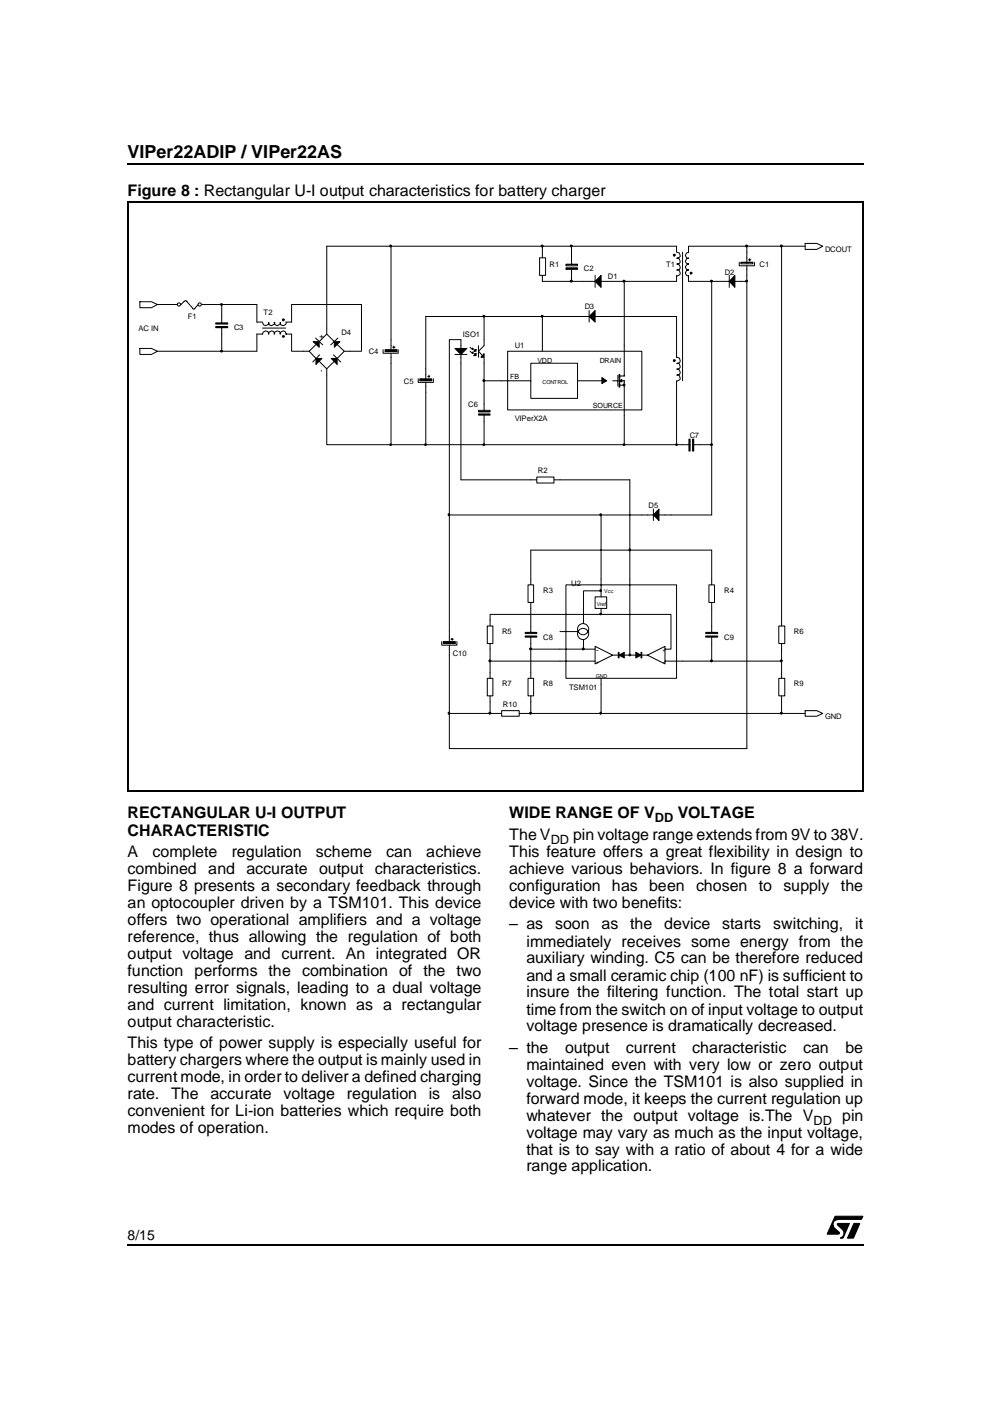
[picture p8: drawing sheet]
<svg xmlns="http://www.w3.org/2000/svg" width="210mm" height="297mm" viewBox="0 0 210 297" stroke-linecap="round" stroke-linejoin="round" font-family="sans-serif">
<defs><g id="words">
<text font-size="3.8" x="27" y="33.4">VIPer22ADIP / VIPer22AS</text>
<g font-size="3.4">
<text x="27" y="41.5">Figure 8 : Rectangular U-I output characteristics for battery charger</text>
<text x="27" y="173.5">RECTANGULAR U-I OUTPUT</text>
<text x="108" y="173.5">WIDE RANGE OF V</text>
<text x="143.7" y="173.5">VOLTAGE</text>
<text x="27" y="177.2">CHARACTERISTIC</text>
<text x="108" y="178.1">The V</text>
<text x="121.5" y="178.1">pin voltage range extends from 9V to 38V.</text>
<text x="27" y="181.7">A</text>
<text x="27" y="185.3">combined</text>
<text x="32.4" y="181.7">complete</text>
<text x="44.1" y="185.3">and</text>
<text x="49.1" y="181.7">regulation</text>
<text x="52.3" y="185.3">accurate</text>
<text x="67" y="181.7">scheme</text>
<text x="67.7" y="185.3">output</text>
<text x="79.5" y="185.3">characteristics.</text>
<text x="81.9" y="181.7">can</text>
<text x="90.4" y="181.7">achieve</text>
<text x="108" y="181.7">This feature offers a great flexibility in design to</text>
<text x="108" y="185.3">achieve various behaviors. In figure 8 a forward</text>
<text x="27" y="188.9">Figure 8 presents a secondary feedback through</text>
<text x="108" y="188.9">configuration has</text>
<text x="137.6" y="188.9">been</text>
<text x="147.6" y="188.9">chosen</text>
<text x="160.9" y="188.9">to</text>
<text x="166.1" y="188.9">supply</text>
<text x="178.2" y="188.9">the</text>
<text x="27" y="192.5">an optocoupler driven by a TSM101. This device</text>
<text x="27" y="196.1">offers two operational amplifiers and a voltage</text>
<text x="108" y="192.5">device with two benefits:</text>
<text x="108" y="197.1">– as</text>
<text x="117.7" y="197.1">soon</text>
<text x="127.5" y="197.1">as</text>
<text x="133.6" y="197.1">the</text>
<text x="140.8" y="197.1">device</text>
<text x="153.1" y="197.1">starts</text>
<text x="163.9" y="197.1">switching,</text>
<text x="181.3" y="197.1">it</text>
<text x="27" y="199.7">reference, thus allowing the regulation of both</text>
<text x="27" y="203.3">output voltage and current. An integrated OR</text>
<text x="111.6" y="200.7">immediately receives some energy from the</text>
<text x="27" y="206.9">function performs the combination of the two</text>
<text x="111.6" y="204.3">auxiliary winding. C5 can be therefore reduced</text>
<text x="111.6" y="207.9">and a small ceramic chip (100 nF) is sufficient to</text>
<text x="27" y="210.5">resulting error signals, leading to a dual voltage</text>
<text x="27" y="214.1">and current limitation, known as a rectangular</text>
<text x="111.6" y="211.5">insure the filtering function. The total start up</text>
<text x="111.6" y="215.1">time from the switch on of input voltage to output</text>
<text x="27" y="217.7">output characteristic.</text>
<text x="111.6" y="218.7">voltage presence is dramatically decreased.</text>
<text x="27" y="222.3">This type of power supply is especially useful for</text>
<text x="27" y="225.9">battery chargers where the output is mainly used in</text>
<text x="108" y="223.2">– the</text>
<text x="111.6" y="226.8">maintained even with very low or zero output</text>
<text x="119.8" y="223.2">output</text>
<text x="132.7" y="223.2">current</text>
<text x="146.7" y="223.2">characteristic</text>
<text x="170.3" y="223.2">can</text>
<text x="179.3" y="223.2">be</text>
<text x="27" y="229.5">current mode, in order to deliver a defined charging</text>
<text x="27" y="233.1">rate.</text>
<text x="36.3" y="233.1">The</text>
<text x="44.6" y="233.1">accurate</text>
<text x="60.1" y="233.1">voltage</text>
<text x="73.5" y="233.1">regulation</text>
<text x="90.9" y="233.1">is</text>
<text x="95.9" y="233.1">also</text>
<text x="111.6" y="230.4">voltage. Since the TSM101 is also supplied in</text>
<text x="111.6" y="234">forward mode, it keeps the current regulation up</text>
<text x="27" y="236.7">convenient for Li-ion batteries which require both</text>
<text x="111.6" y="237.6">whatever the output voltage is.The V</text>
<text x="178.6" y="237.6">pin</text>
<text x="27" y="240.2">modes of operation.</text>
<text x="111.6" y="241.2">voltage may vary as much as the input voltage,</text>
<text x="111.6" y="244.8">that is to say with a ratio of about 4 for a wide</text>
<text x="111.6" y="248.4">range application.</text>
</g>
<text font-size="3" x="27" y="262.9">8/15</text>
<g font-size="2.7">
<text x="116.8" y="179">DD</text>
<text x="138.9" y="174.4">DD</text>
<text x="172.5" y="238.5">DD</text>
</g>
<g font-size="1.6">
<text x="174.9" y="53.5">DCOUT</text>
<text x="116.5" y="56.6">R1</text>
<text x="123.8" y="57.5">C2</text>
<text x="128.9" y="59.1">D1</text>
<text x="141.2" y="56.6">T1</text>
<text x="153.7" y="58.2">D2</text>
<text x="161.1" y="56.6">C1</text>
<text x="124" y="65.6">D3</text>
<text x="29.4" y="70.2">AC IN</text>
<text x="39.8" y="67.7">F1</text>
<text x="49.6" y="70">C3</text>
<text x="55.9" y="66.9">T2</text>
<text x="68.7" y="71.9" transform="rotate(-90 68.7 71.9)">+</text>
<text x="72.4" y="71.1">D4</text>
<text x="98.1" y="71.5">ISO1</text>
<text x="78.2" y="75.1">C4</text>
<text x="109.2" y="73.9">U1</text>
<text x="68.7" y="78.8" transform="rotate(-90 68.7 78.8)">-</text>
<text x="85.6" y="81.3">C5</text>
<text x="99.3" y="86.3">C6</text>
<text x="109.2" y="89.3">VIPerX2A</text>
<text x="146.2" y="92.8">C7</text>
<text x="114.1" y="100.3">R2</text>
<text x="137.5" y="107.7">D5</text>
<text x="115.2" y="125.7">R3</text>
<text x="121.1" y="124.2">U2</text>
<text x="153.5" y="125.7">R4</text>
<text x="106.4" y="134.3">R5</text>
<text x="115.2" y="135.6">C8</text>
<text x="153.5" y="135.6">C9</text>
<text x="168.3" y="134.3">R6</text>
<text x="96" y="139.1">C10</text>
<text x="106.4" y="145.4">R7</text>
<text x="106.6" y="149.8">R10</text>
<text x="115.2" y="145.4">R8</text>
<text x="120.7" y="146.3">TSM101</text>
<text x="168.3" y="145.4">R9</text>
<text x="174.9" y="152.5">GND</text>
</g>
<g font-size="1.5">
<text x="114" y="76.9">VDD</text>
<text x="127.2" y="76.9">DRAIN</text>
<text x="108.1" y="80.4">FB</text>
<text x="125.7" y="86.6">SOURCE</text>
</g>
<g font-size="1.1">
<text x="115" y="81.3">CONTROL</text>
<text x="128.1" y="125.8">Vcc</text>
<text x="126.5" y="128.6">Vref</text>
<text x="126.3" y="138.3">-</text>
<text x="126.3" y="143.8">GND</text>
<text x="126.4" y="140.7">+</text>
<text x="140.5" y="140.8">-</text>
<text x="140.5" y="138.3">+</text>
</g>
</g></defs>
<path d="M27 34.6v.2z" fill="#000"/>
<path d="M27 34.7h156" fill="none" stroke="#000" stroke-width=".22"/>
<path d="M27 264h155.9v2.2h-155.9z" fill="#fff"/>
<path d="M27 263.9v.2z" fill="#000"/>
<path d="M27 264h156" fill="none" stroke="#000" stroke-width=".22"/>
<g fill="#fff">
<path d="M175.3 257.8h7.7v4.8h-7.7z"/>
<path d="M180 262.3l2.1 .4h-2.5z"/>
<path d="M176 257.7h7.1v.6l-1 4.4-2.1-.4 2.2-4.6h.9v1.3h-6.1z"/>
<path d="M176 257.7l2.1 .6-2.2 4.4h-.7z"/>
<path d="M181 261.6h1.1v1.1h-1.1z"/>
<path d="M175.2 261.6h5.8v1.1h-5.8z"/>
</g>
<path d="M177 257.8h6.1l-2.1 4.9h-5.8z" fill-rule="evenodd" fill="#fff"/>
<g fill="#000">
<path d="M177.1 257.9h5.9l-.4 .6h-4.9a1.09 1.09 0 0 0-1 .8 1.09 1.09 0 0 0 .4 1.2l.9 .8-.2 .4h-2.4z" fill-rule="evenodd"/>
<path d="M177.7 259.4h2.4l-1.3 3.1h-.6a1.06 1.06 0 0 0 .5-1.8l-1.1-1-.1-.1z" fill-rule="evenodd"/>
<path d="M181 259.4h1.3l-1.3 3.1h-1.3z" fill-rule="evenodd"/>
</g>
<path d="M177.1 257.9h5.9l-.4 .6h-4.9a1.09 1.09 0 0 0-1 .8 1.09 1.09 0 0 0 .4 1.2l.9 .8-.2 .4h-2.4zM177.7 259.4h2.4l-1.3 3.1h-.6a1.06 1.06 0 0 0 .5-1.8l-1.1-1-.1-.1zM181 259.4h1.3l-1.3 3.1h-1.3z" fill="none" stroke="#000" stroke-width=".21"/>
<path d="M29.2 51.3h151.5v107.8h-151.5z" fill="#fff"/>
<g fill="none" stroke="#000" stroke-width=".21">
<path d="M143.4 52.2v1.3M143.4 58.4v1.3M143.5 53.5l.5 .1 .2 .6-.2 .4-.5 .2M143.5 54.7l.5 .2 .2 .5-.2 .4-.5 .2M143.5 55.9l.5 .3 .2 .4-.2 .5-.5 .2M143.5 57.2l.5 .2 .2 .5v.2l-.7 .5M146 52.2v1.3l-.4 .1-.3 .6 .3 .5 .4 .1M146 54.7l-.4 .2-.3 .5 .3 .4 .4 .2M146 55.9l-.4 .3-.3 .4 .3 .5 .4 .2M146 57.2l-.4 .2-.3 .5 .3 .5 .4 .2M146 58.4v1.3M39.6 63.9l1.2 1.4"/>
<path d="M39.6 63.9l-.2-.2-.3 .2-.7 .7M40.8 65.4l.3 .2 .2-.2M42 64.6l-.7 .7M45.7 68.5h2.6v.2h-2.6zM45.7 69.2h2.6v.3h-2.6zM45.8 68.6h2.4M45.8 69.3h2.4M47 67.1v1.4M47 69.3v1.5M54.5 70.8h1.1l.2-.4 .5-.2 .5 .1 .2 .5M54.5 68.3h1.1M55.6 68.4l.3 .5 .4 .2 .5-.3 .2-.4"/>
<path d="M56.9 70.8l.2-.4 .5-.2 .4 .1 .3 .5M56.9 68.4l.2 .5 .5 .2 .4-.3 .3-.4M58.1 70.8l.2-.4 .5-.2 .5 .1 .2 .5M58.1 68.4l.3 .5 .4 .2 .5-.3 .2-.4M59.4 70.8l.1-.4 .5-.2 .5 .1 .2 .5M59.4 68.4l.1 .5 .5 .2 .6-.3 .1-.4M60.6 70.8h1.2M60.6 68.3h1.2M64.3 74.5h1.3M66.9 71.7l1.5 1.4M67 73l-1.4 1.5 1.4 1.5M67.7 76.6l1.6 1.6 1.6-1.6"/>
<path d="M67.7 72.4l1.6-1.6 1.6 1.6M67.8 75.2l-1.5 1.6M69.3 69.6v1.2M69.3 78.2v1.3M70.7 75.2l1.5 1.6M71.5 73l1.5 1.5-1.5 1.5M71.6 71.7l-1.5 1.4M73 74.5h1.2M81.2 74.1v.8h3.2v-.8M81.6 74.1h2.6v.5h-2.6zM82.9 72v2.5M82.9 74.9v2.1"/>
<path d="M83.2 73.6h.6M83.5 73.4v.5M90.3 78.2v2.5M90.7 79.8h.4M91 79.6v.5M122.4 67.1h2.5M124.9 65.8v2.5M126.2 67.1h2.4M143.4 74.5v1.2M143.5 75.7l.5 .2 .2 .5-.2 .5-.5 .2M143.5 77l.5 .2 .2 .5-.2 .4-.5 .3M143.5 78.2l.5 .3 .2 .4-.2 .5-.5 .2"/>
<path d="M143.5 79.5l.5 .1 .2 .5v.3l-.7 .4M88.7 80.3v.8h3.2v-.8M89 80.3h2.5v.4h-2.5zM90.3 81.1v2.1M143.4 80.7v1.2"/>
</g>
<g fill="#000" stroke="#000" stroke-width=".21">
<path d="M67 76h1.3l-1.3 1.3z" fill-rule="evenodd"/>
<path d="M66.4 72.4h1.3v1.2z" fill-rule="evenodd"/>
<path d="M70.9 72.4h1.2l-1.2 1.2z" fill-rule="evenodd"/>
<path d="M70.2 76h1.3v1.3z" fill-rule="evenodd"/>
<path d="M124.9 67.1l1.3-1.3v2.5z" fill-rule="evenodd"/>
</g>
<path d="M81.7 74.3h2.4M89.1 80.5h2.4" fill="none" stroke="#000" stroke-width=".25"/>
<circle cx="37.9" cy="64.6" r=".35" fill="#fff" stroke="#000" stroke-width=".21"/>
<path d="M34.6 64.6h3" fill="none" stroke="#000" stroke-width=".21"/>
<circle cx="42.3" cy="64.6" r=".35" fill="#fff" stroke="#000" stroke-width=".21"/>
<g fill="none" stroke="#000" stroke-width=".21">
<path d="M82.9 52.2v19.8M114.4 54.7h1.3v3.7h-1.3zM115 58.4v1.3h6.2M115 52.2v2.5M120 56h2.4v.4h-2.4zM120 56.8h2.4v.3h-2.4zM120.1 56.2h2.3M120.1 56.9h2.3M121.2 56.9v2.8h5M121.2 52.2h-51.9v17.4M126.2 58.4v2.5M127.4 59.7h16"/>
<path d="M132.4 59.7v20h-1.1M143.4 52.2h-22.2v4M144.7 53.5v27.2M146 59.7h4.9v34.6M146 52.2h12.3v3.7M150.9 59.7h3.7M154.6 58.4v2.5M155.8 59.7h2.5M156.7 55.6v.8h3.3v-.8M157.1 55.6h2.5v.3h-2.5zM157.2 55.8h2.3M158.3 56.4v102.3h-63v-7.4"/>
<path d="M158.3 52.2h12.4M158.7 55.1h.5M158.9 54.8v.5M165.7 52.2v80.5M170.7 51.6h2.5l1.2 .6-1.2 .7h-2.5zM29.7 64h2.4l1.3 .6-1.3 .6h-2.4zM29.7 73.9h2.4l1.3 .6-1.3 .6h-2.4zM33.4 64.6h1.2M42.8 64.6h11.7v3.7M47 64.6v2.5M47 70.8v3.7M54.5 70.8v3.7h-21.1"/>
<path d="M55.6 69.6h5M61.8 70.8v3.7h2.5M61.8 68.3v-3.7h14.8v9.9h-2.4M69.3 79.5v14.8h13.6M82.9 77v17.3M96.5 75.1h2.5M97.7 73.9v-1.9h-2.4v37.2M97.7 75.1v26.6h16.1M99.7 73.6l.5 .5v-.3l.5 .5M99.7 74.5l.5 .5v-.4l.5 .5M101.5 73.3v2.4M102.6 67.1v6.2l-1.1 1.2 .8 .9"/>
<path d="M102.6 75.7v11.5M107.6 74.5h28.5v12.4h-28.5zM112.5 77h9.9v7.5h-9.9zM115 67.1v7.4M122.4 67.1h-32.1v11.1M128.6 67.1h14.8v7.4M131 79.6v2.2M131.3 79.4h.1v.7h-.1zM82.9 94.3h19.7M90.3 83.2v11.1M101.5 87h2.4v.3h-2.4zM101.5 87.8h2.4v.2h-2.4z"/>
<path d="M101.5 87.2h2.3M101.5 87.9h2.3M102.6 87.8v6.5h29.8M102.6 80.7h9.9M122.4 80.7h6.2M129.9 80.7h1.1M131.3 80.3h.1v.8h-.1zM131.3 81.3h.1v.8h-.1zM131.3 80.7h1.1v13.6M131.3 81.7h1.1M132.4 94.3h13.8M143.4 81.9v12.4"/>
<path d="M146.1 93.1h.2v2.5h-.2zM146.2 93.2v2.4M146.8 93.1h.3v2.5h-.3zM146.9 94.3h4v14.9h-11.2M147 93.2v2.4M95.3 109.2v27.2M95.3 109.2h43.2M113.8 101.1h3.7v1.3h-3.7zM117.5 101.7h16v37.2M127.4 109.2v17.3M138.5 107.9v2.5M93.7 136v.8h3.2v-.8"/>
<path d="M94 136h2.5v.4h-2.5zM95.3 136.8v14.5M95.6 135.5h.5M95.9 135.3v.5M103.3 132.7h1.2v3.7h-1.2zM103.9 132.7v-2.4h38.4v7.3h-1.3M103.9 136.4v7.4M111.4 134.1h2.4v.2h-2.4zM111.4 134.8h2.4v.3h-2.4zM111.4 134.2h2.3M111.4 135h2.3M112 124h1.1v3.7h-1.1z"/>
<path d="M112.5 137.6h13.7M112.5 124v-7.4h38.4v7.4M112.5 127.7v6.5M112.5 134.9v8.9M118.7 133.9h3.7M120 124h23.4v19.8h-23.4zM123.7 135.7v1.9M126.2 126.5h2.4v2.5h-2.4zM126.2 137l3.7 1.9-3.7 1.9zM127.4 125.3h-3.7v6.9M127.4 129v1.3M129.9 138.9h7.4"/>
<path d="M137.3 138.9l3.7-1.9v3.8zM149.6 134.1h2.6v.2h-2.6zM149.6 134.8h2.6v.3h-2.6zM149.7 134.2h2.4M149.7 135h2.4M150.3 124h1.2v3.7h-1.2zM150.9 127.7v6.5M150.9 134.9v5.3M165.1 132.7h1.3v3.7h-1.3zM165.7 136.4v7.4M95.3 151.3h11.1M103.3 143.8h1.2v3.7h-1.2z"/>
<path d="M103.9 140.2h22.3M103.9 147.5v3.8M106.4 150.7h3.7v1.2h-3.7zM110.1 151.3h60.6M112 143.8h1.1v3.7h-1.1zM112.5 147.5v3.8M127.4 143.8v7.5M141 140.2h24.7M165.1 143.8h1.3v3.7h-1.3zM165.7 147.5v3.8M170.7 150.7h2.5l1.2 .6-1.2 .6h-2.5z"/>
<circle cx="123.6" cy="133.4" r="1.18"/>
<circle cx="123.6" cy="134.4" r="1.18"/>
</g>
<path d="M27.1 42.8h156M27.2 42.7v124.9M182.9 42.8v125M94.1 136.2h2.4M27 167.6h155.9" fill="none" stroke="#000" stroke-width=".25"/>
<g fill="#000" stroke="#000" stroke-width=".21">
<path d="M82.7 52l.3 .1-.2 .3z" fill-rule="evenodd"/>
<path d="M114.8 52h.3v.3h-.3z" fill-rule="evenodd"/>
<path d="M121 52h.3v.3h-.3z" fill-rule="evenodd"/>
<path d="M121 59.5h.3v.2h-.3z" fill-rule="evenodd"/>
<path d="M126.2 59.7l1.2-1.3v2.5z" fill-rule="evenodd"/>
<path d="M132.2 59.5h.2v.2h-.2z" fill-rule="evenodd"/>
<path d="M142.8 54h.3v.2h-.3z" fill-rule="evenodd"/>
<path d="M146.4 57.8h.3v.2h-.3z" fill-rule="evenodd"/>
<path d="M150.7 59.5h.3v.2h-.3z" fill-rule="evenodd"/>
<path d="M155.8 58.4v2.5l-1.2-1.2z" fill-rule="evenodd"/>
<path d="M158.1 52h.3v.3h-.3z" fill-rule="evenodd"/>
<path d="M158.1 59.5h.3v.2h-.3z" fill-rule="evenodd"/>
<path d="M165.5 52h.3v.3h-.3z" fill-rule="evenodd"/>
<path d="M46.8 74.3l.4 .2-.3 .1z" fill-rule="evenodd"/>
<path d="M46.8 64.4l.4 .2-.3 .1z" fill-rule="evenodd"/>
<path d="M59.9 67.7h.3v.2h-.3z" fill-rule="evenodd"/>
<path d="M59.9 71.2l.4 .1-.3 .2z" fill-rule="evenodd"/>
<path d="M96.5 73.9h2.5l-1.3 1.2z" fill-rule="evenodd"/>
<path d="M100.4 74.5l.5-.5v.5z" fill-rule="evenodd"/>
<path d="M100.4 75.4l.5-.5v.5z" fill-rule="evenodd"/>
<path d="M102.6 75v.7h-.6z" fill-rule="evenodd"/>
<path d="M102.4 66.9h.3v.3h-.3z" fill-rule="evenodd"/>
<path d="M114.8 66.9h.3v.3h-.3z" fill-rule="evenodd"/>
<path d="M142.8 76.3h.3v.3h-.3z" fill-rule="evenodd"/>
<path d="M82.7 94.1h.2v.3h-.2z" fill-rule="evenodd"/>
<path d="M90.1 94.1l.3 .2-.2 .2z" fill-rule="evenodd"/>
<path d="M102.4 94.1l.4 .2-.2 .2z" fill-rule="evenodd"/>
<path d="M102.4 80.5h.3v.3h-.3z" fill-rule="evenodd"/>
<path d="M127.6 80.1l1 .6-1 .6z" fill-rule="evenodd"/>
<path d="M131.3 80.7l.5-.2v.5z" fill-rule="evenodd"/>
<path d="M132.2 81.5h.2v.2h-.2z" fill-rule="evenodd"/>
<path d="M132.2 94.1l.3 .2-.2 .2z" fill-rule="evenodd"/>
<path d="M143.3 94.1h.3v.3h-.3z" fill-rule="evenodd"/>
<path d="M150.7 94.1l.4 .2-.3 .2z" fill-rule="evenodd"/>
<path d="M95 109l.4 .1-.2 .3z" fill-rule="evenodd"/>
<path d="M127.2 109l.3 .1-.1 .3z" fill-rule="evenodd"/>
<path d="M133.4 116.4l.3 .2-.2 .2z" fill-rule="evenodd"/>
<path d="M139.7 107.9v2.5l-1.2-1.2z" fill-rule="evenodd"/>
<path d="M112.3 137.4h.3v.3h-.3z" fill-rule="evenodd"/>
<path d="M123.5 137.4h.3v.3h-.3z" fill-rule="evenodd"/>
<path d="M127.2 125.1l.3 .1-.1 .2z" fill-rule="evenodd"/>
<path d="M127.2 130h.3v.3h-.3z" fill-rule="evenodd"/>
<path d="M131.1 138.3h.2v.6l1.1-.6v1.2l-1.1-.6v.6h-.2z" fill-rule="evenodd"/>
<path d="M133.4 138.7l.3 .1-.2 .3z" fill-rule="evenodd"/>
<path d="M134.8 138.3l1.1 .6v-.6h.2v1.2h-.2v-.6l-1.1 .6z" fill-rule="evenodd"/>
<path d="M95 151.1l.4 .1-.2 .2z" fill-rule="evenodd"/>
<path d="M103.7 140h.3v.2h-.3z" fill-rule="evenodd"/>
<path d="M103.7 151.1h.3v.2h-.3z" fill-rule="evenodd"/>
<path d="M112.3 151.1h.3v.2h-.3z" fill-rule="evenodd"/>
<path d="M127.2 151.1l.3 .1-.1 .2z" fill-rule="evenodd"/>
<path d="M150.7 140h.3v.2h-.3z" fill-rule="evenodd"/>
<path d="M165.5 140h.3v.2h-.3z" fill-rule="evenodd"/>
<path d="M165.5 151.1h.3v.2h-.3z" fill-rule="evenodd"/>
</g>
<path d="M131.3 79.5v.6zM131.3 80.4v.6zM131.3 81.4v.6z" fill="#000"/>
<use href="#words"/>
</svg>
